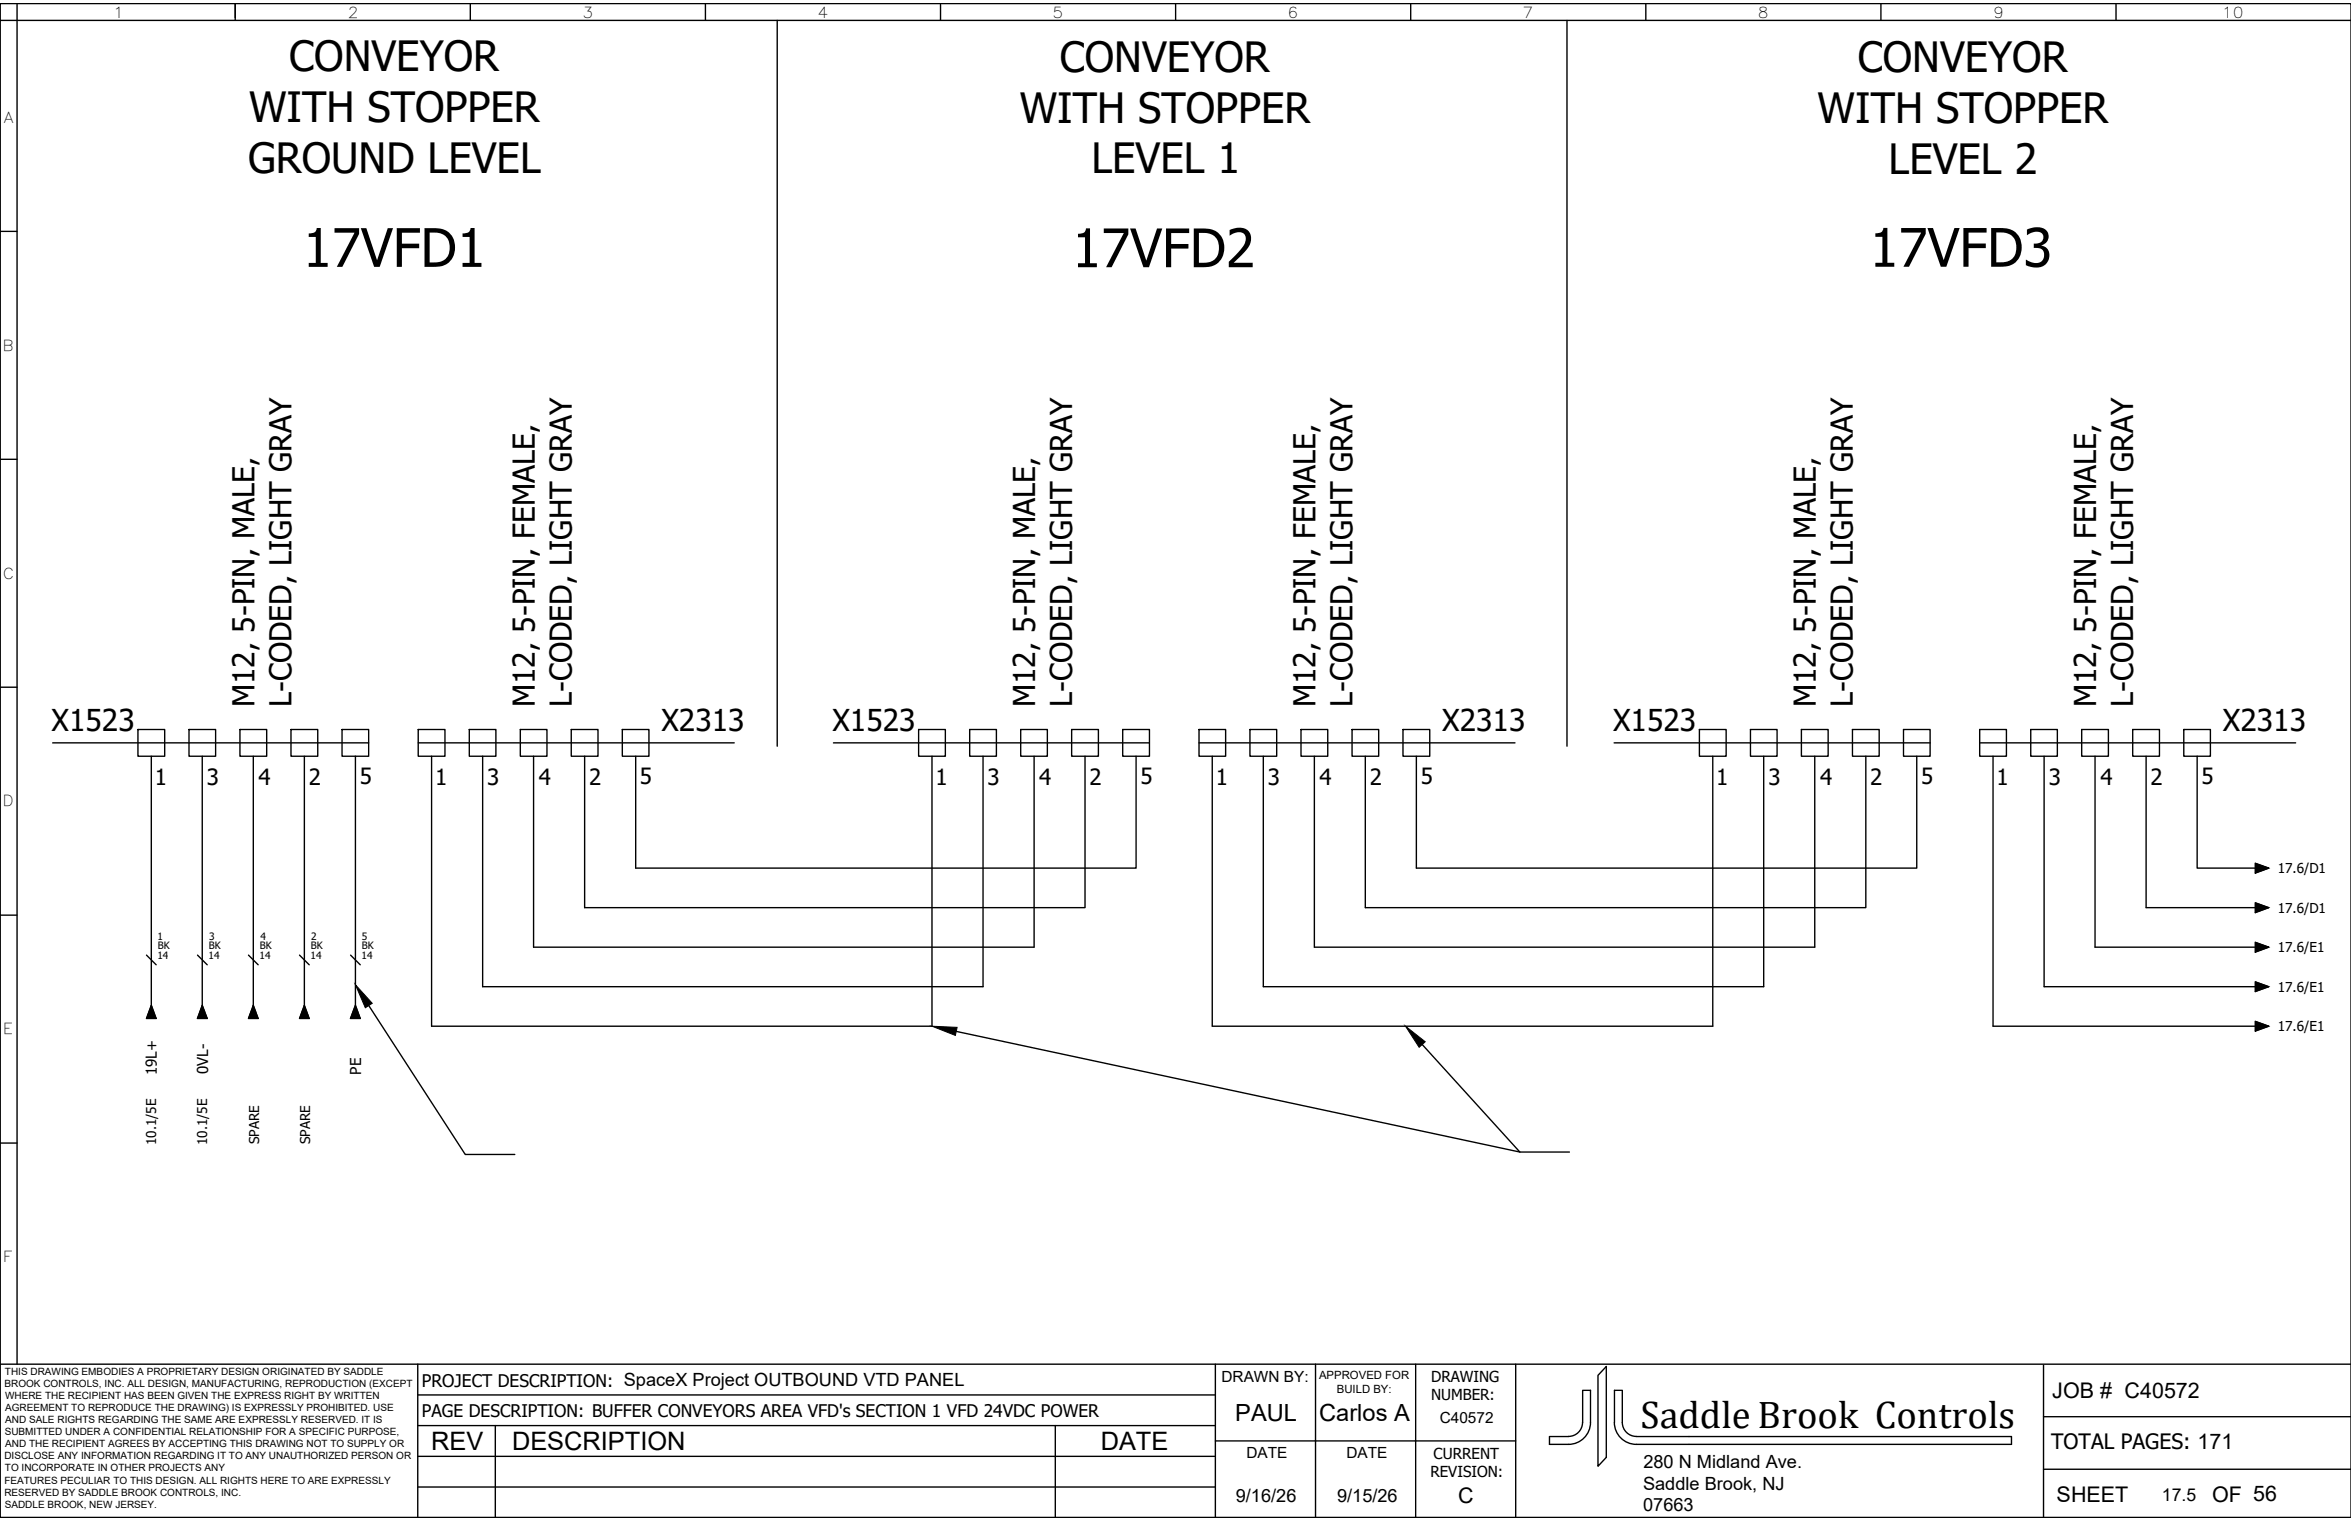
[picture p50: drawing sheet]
<svg xmlns="http://www.w3.org/2000/svg" width="432mm" height="279mm" viewBox="0 0 432 279" stroke-linecap="round" stroke-linejoin="round" font-family="sans-serif">
<defs><g id="words">
<g font-size="9.8">
<text x="55.6" y="49">17VFD1</text>
<text x="196.9" y="49.1">17VFD2</text>
<text x="343.4" y="49">17VFD3</text>
</g>
<g font-size="7.7">
<text x="53.1" y="13.1">CONVEYOR</text>
<text x="194.6" y="13.2">CONVEYOR</text>
<text x="341.2" y="13.1">CONVEYOR</text>
<text x="45.7" y="22.5">WITH STOPPER</text>
<text x="187.3" y="22.6">WITH STOPPER</text>
<text x="333.8" y="22.5">WITH STOPPER</text>
<text x="45.6" y="31.9">GROUND LEVEL</text>
<text x="200.5" y="31.9">LEVEL 1</text>
<text x="346.9" y="31.9">LEVEL 2</text>
</g>
<text font-size="7.1" x="301.3" y="262.4">Saddle Brook Controls</text>
<g font-size="5.5">
<text x="46.7" y="129.9" transform="rotate(-90 46.7 129.9)">M12, 5-PIN, MALE,</text>
<text x="53.5" y="129.9" transform="rotate(-90 53.5 129.9)">L-CODED, LIGHT GRAY</text>
<text x="98.2" y="129.9" transform="rotate(-90 98.2 129.9)">M12, 5-PIN, FEMALE,</text>
<text x="105" y="129.9" transform="rotate(-90 105 129.9)">L-CODED, LIGHT GRAY</text>
<text x="190.1" y="129.9" transform="rotate(-90 190.1 129.9)">M12, 5-PIN, MALE,</text>
<text x="196.9" y="129.9" transform="rotate(-90 196.9 129.9)">L-CODED, LIGHT GRAY</text>
<text x="241.6" y="129.9" transform="rotate(-90 241.6 129.9)">M12, 5-PIN, FEMALE,</text>
<text x="248.4" y="129.9" transform="rotate(-90 248.4 129.9)">L-CODED, LIGHT GRAY</text>
<text x="333.5" y="129.9" transform="rotate(-90 333.5 129.9)">M12, 5-PIN, MALE,</text>
<text x="340.3" y="129.9" transform="rotate(-90 340.3 129.9)">L-CODED, LIGHT GRAY</text>
<text x="385" y="129.9" transform="rotate(-90 385 129.9)">M12, 5-PIN, FEMALE,</text>
<text x="391.8" y="129.9" transform="rotate(-90 391.8 129.9)">L-CODED, LIGHT GRAY</text>
<text x="9.5" y="134.2">X1523</text>
<text x="121.5" y="134.2">X2313</text>
<text x="152.9" y="134.2">X1523</text>
<text x="264.9" y="134.2">X2313</text>
<text x="296.3" y="134.2">X1523</text>
<text x="408.3" y="134.2">X2313</text>
</g>
<g font-size="4.7">
<text x="79.2" y="266.3">REV</text>
<text x="94" y="266.4">DESCRIPTION</text>
<text x="202.2" y="266.3">DATE</text>
</g>
<g font-size="4.3">
<text x="226.9" y="261.1">PAUL</text>
<text x="242.3" y="261.1">Carlos A</text>
</g>
<g font-size="4.1">
<text x="28.4" y="144.1">1</text>
<text x="38" y="144.1">3</text>
<text x="47.5" y="144.1">4</text>
<text x="56.7" y="144.2">2</text>
<text x="66.1" y="144.1">5</text>
<text x="79.9" y="144.1">1</text>
<text x="89.5" y="144.1">3</text>
<text x="99" y="144.1">4</text>
<text x="108.2" y="144.2">2</text>
<text x="117.5" y="144.1">5</text>
<text x="171.8" y="144.1">1</text>
<text x="181.4" y="144.1">3</text>
<text x="190.9" y="144.1">4</text>
<text x="200.1" y="144.2">2</text>
<text x="209.5" y="144.1">5</text>
<text x="223.3" y="144.1">1</text>
<text x="232.9" y="144.1">3</text>
<text x="242.4" y="144.1">4</text>
<text x="251.6" y="144.2">2</text>
<text x="260.9" y="144.1">5</text>
<text x="315.2" y="144.1">1</text>
<text x="324.8" y="144.1">3</text>
<text x="334.3" y="144.1">4</text>
<text x="343.5" y="144.2">2</text>
<text x="352.8" y="144.1">5</text>
<text x="366.7" y="144.1">1</text>
<text x="376.3" y="144.1">3</text>
<text x="385.8" y="144.1">4</text>
<text x="395" y="144.2">2</text>
<text x="404.3" y="144.1">5</text>
</g>
<g font-size="4">
<text x="376.9" y="256.8">JOB # C40572</text>
<text x="377.7" y="275.9">SHEET</text>
<text x="406.3" y="275.9">OF 56</text>
</g>
<g font-size="3.9">
<text x="376.7" y="266.3">TOTAL PAGES: 171</text>
<text x="267.8" y="276.1">C</text>
</g>
<g font-size="3.3">
<text x="301.8" y="269.6">280 N Midland Ave.</text>
<text x="227" y="275.9">9/16/26</text>
<text x="245.6" y="275.9">9/15/26</text>
<text x="301.8" y="273.6">Saddle Brook, NJ</text>
<text x="301.8" y="277.6">07663</text>
</g>
<g font-size="3.2">
<text x="77.5" y="254.8">PROJECT DESCRIPTION: SpaceX Project OUTBOUND VTD PANEL</text>
<text x="77.5" y="260.2">PAGE DESCRIPTION: BUFFER CONVEYORS AREA VFD's SECTION 1 VFD 24VDC POWER</text>
<text x="397.1" y="275.7">17.5</text>
</g>
<g font-size="2.8">
<text x="20.8" y="3.2">1</text>
<text x="63.9" y="3.2">2</text>
<text x="107" y="3.2">3</text>
<text x="150.2" y="3.2">4</text>
<text x="193.3" y="3.2">5</text>
<text x="236.5" y="3.2">6</text>
<text x="279.7" y="3.2">7</text>
<text x="322.9" y="3.2">8</text>
<text x="366" y="3.2">9</text>
<text x="408.1" y="3.2">10</text>
<text x=".7" y="22.5">A</text>
<text x=".5" y="64.4">B</text>
<text x=".5" y="106.3">C</text>
<text x=".5" y="148.1">D</text>
<text x=".6" y="190">E</text>
<text x="28.8" y="197.5" transform="rotate(-90 28.8 197.5)">19L+</text>
<text x="38.2" y="197.3" transform="rotate(-90 38.2 197.3)">0VL-</text>
<text x="66.3" y="197.4" transform="rotate(-90 66.3 197.4)">PE</text>
<text x=".6" y="231.9">F</text>
<text x="224.3" y="253.8">DRAWN BY:</text>
<text x="262.8" y="253.9">DRAWING</text>
<text x="262.8" y="257.2">NUMBER:</text>
<text x="264.4" y="261.4">C40572</text>
<text x="228.9" y="267.9">DATE</text>
<text x="247.3" y="267.9">DATE</text>
<text x="263.3" y="267.9">CURRENT</text>
<text x="262.7" y="271.4">REVISION:</text>
</g>
<g font-size="2.5">
<text x="418.3" y="160.4">17.6/D1</text>
<text x="418.3" y="167.7">17.6/D1</text>
<text x="418.3" y="174.9">17.6/E1</text>
<text x="418.3" y="182.2">17.6/E1</text>
<text x="418.3" y="189.4">17.6/E1</text>
<text x="28.7" y="210.4" transform="rotate(-90 28.7 210.4)">10.1/5E</text>
<text x="38.1" y="210.4" transform="rotate(-90 38.1 210.4)">10.1/5E</text>
<text x="47.6" y="210.2" transform="rotate(-90 47.6 210.2)">SPARE</text>
<text x="57" y="210.2" transform="rotate(-90 57 210.2)">SPARE</text>
</g>
<g font-size="2.1">
<text x="242.3" y="253.3">APPROVED FOR</text>
<text x="245.5" y="255.8">BUILD BY:</text>
</g>
<g font-size="1.9">
<text x="28.9" y="172.7">1</text>
<text x="38.4" y="172.7">3</text>
<text x="47.8" y="172.7">4</text>
<text x="57.1" y="172.7">2</text>
<text x="66.5" y="172.6">5</text>
<text x="28.9" y="176.2">14</text>
<text x="29" y="174.4">BK</text>
<text x="38.3" y="176.2">14</text>
<text x="38.4" y="174.4">BK</text>
<text x="47.7" y="176.2">14</text>
<text x="47.7" y="174.4">BK</text>
<text x="57" y="176.2">14</text>
<text x="57.1" y="174.4">BK</text>
<text x="66.4" y="176.2">14</text>
<text x="66.5" y="174.4">BK</text>
</g>
<g font-size="1.8">
<text x=".8" y="254.8">BROOK CONTROLS, INC. ALL DESIGN, MANUFACTURING, REPRODUCTION (EXCEPT</text>
<text x=".9" y="252.6">THIS DRAWING EMBODIES A PROPRIETARY DESIGN ORIGINATED BY SADDLE</text>
<text x=".9" y="257">WHERE THE RECIPIENT HAS BEEN GIVEN THE EXPRESS RIGHT BY WRITTEN</text>
<text x=".9" y="263.7">SUBMITTED UNDER A CONFIDENTIAL RELATIONSHIP FOR A SPECIFIC PURPOSE,</text>
<text x="1" y="259.2">AGREEMENT TO REPRODUCE THE DRAWING) IS EXPRESSLY PROHIBITED. USE</text>
<text x="1" y="261.4">AND SALE RIGHTS REGARDING THE SAME ARE EXPRESSLY RESERVED. IT IS</text>
<text x=".8" y="268.1">DISCLOSE ANY INFORMATION REGARDING IT TO ANY UNAUTHORIZED PERSON OR</text>
<text x="1" y="265.9">AND THE RECIPIENT AGREES BY ACCEPTING THIS DRAWING NOT TO SUPPLY OR</text>
<text x=".8" y="272.5">FEATURES PECULIAR TO THIS DESIGN. ALL RIGHTS HERE TO ARE EXPRESSLY</text>
<text x=".8" y="274.7">RESERVED BY SADDLE BROOK CONTROLS, INC.</text>
<text x=".9" y="270.3">TO INCORPORATE IN OTHER PROJECTS ANY</text>
<text x=".9" y="276.9">SADDLE BROOK, NEW JERSEY.</text>
</g>
</g></defs>
<!-- layer: WIRES -->
<path d="M0 278.8h.1" fill="none" stroke="#000" stroke-width=".25"/>
<!-- layer: 0 -->
<g fill="none" stroke="#000" stroke-width=".25">
<path d="M0 .7h431.8v278.1h-431.8zM0 3.7h431.8M3.1 .7v249.9M43.2 .7v3M86.4 .7v3M129.6 .7v3M142.7 3.7v133.4M172.7 .7v3M215.9 .7v3M259.1 .7v3M287.8 3.7v133.4M302.3 .7v3"/>
<path d="M345.5 .7v3M388.6 .7v3M0 42.5h3.1M0 84.4h3.1M0 126.2h3.1M9.7 136.5h58M25.3 134h4.9v4.9h-4.9zM27.8 138.9v45.8M34.7 134h4.9v4.9h-4.9zM37.1 138.9v45.8M44.1 134h4.9v4.9h-4.9zM46.5 138.9v45.8"/>
<path d="M53.4 134h5v4.9h-5zM55.9 138.9v45.8M62.8 134h4.9v4.9h-4.9zM65.3 138.9v45.8M76.8 134h4.9v4.9h-4.9zM76.8 136.5h58.1M79.3 138.9v49.6h91.9v-49.6M86.2 134h4.9v4.9h-4.9zM88.6 138.9v42.4h92v-42.4M95.6 134h4.9v4.9h-4.9zM98 138.9v35.1h91.9v-35.1M104.9 134h4.9v4.9h-4.9z"/>
<path d="M107.4 138.9v27.8h91.9v-27.8M114.3 134h4.9v4.9h-4.9zM116.8 138.9v20.6h91.9v-20.6M153.1 136.5h58M168.7 134h4.9v4.9h-4.9zM178.1 134h4.9v4.9h-4.9zM187.5 134h4.9v4.9h-4.9zM196.8 134h4.9v4.9h-4.9zM206.2 134h4.9v4.9h-4.9zM220.2 134h4.9v4.9h-4.9zM220.2 136.5h58.1M222.7 138.9v49.6h91.9v-49.6"/>
<path d="M229.6 134h4.9v4.9h-4.9zM232 138.9v42.4h91.9v-42.4M239 134h4.9v4.9h-4.9zM241.4 138.9v35.1h91.9v-35.1M248.3 134h4.9v4.9h-4.9zM250.8 138.9v27.8h91.9v-27.8M257.7 134h4.9v4.9h-4.9zM260.1 138.9v20.6h91.9v-20.6M296.5 136.5h58M312.1 134h4.9v4.9h-4.9zM321.5 134h4.9v4.9h-4.9zM330.9 134h4.9v4.9h-4.9z"/>
<path d="M340.2 134h4.9v4.9h-4.9zM349.6 134h4.9v4.9h-4.9zM363.6 134h4.9v4.9h-4.9zM363.6 136.5h58M366.1 138.9v49.6h48.1M373 134h4.9v4.9h-4.9zM375.4 138.9v42.4h38.8M382.3 134h4.9v4.9h-4.9zM384.8 138.9v35.1h29.4M391.7 134h4.9v4.9h-4.9zM394.2 138.9v27.8h20M401.1 134h4.9v4.9h-4.9z"/>
<path d="M403.5 138.9v20.6h10.7M414.2 158.6l2.5 .9-2.5 .9zM0 168.1h3.1M26.9 175.5l1.8 1.7M36.3 175.5l1.8 1.7M45.6 175.5l1.8 1.7M55 175.5l1.8 1.7M64.4 175.5l1.8 1.7M414.2 165.8l2.5 .9-2.5 .9zM414.2 173.1l2.5 .9-2.5 .9zM27.8 184.7l.9 2.4h-1.8zM37.1 184.7l1 2.4h-1.8z"/>
<path d="M46.5 184.7l.9 2.4h-1.8zM55.9 184.7l.9 2.4h-1.8zM65.3 184.7l.9 2.4h-1.8zM67.7 184.7l17.7 27.4h9.2M175.6 189.5l103.5 22.1M261.2 191.9l17.9 19.7h9.1M414.2 180.4l2.5 .9-2.5 .8zM414.2 187.6l2.5 .9-2.5 .9zM0 210h3.1M0 250.6h431.8M76.7 250.6v28.2M76.7 256.2h146.5"/>
<path d="M223.2 250.6v28.2M241.6 250.6v28.2M260 250.6v28.2M278.4 250.6v28.2M295 251v16.7l-1.5 1.6v-16.7zM375.3 250.8v28M76.7 273.2h146.5M76.7 267.5h146.5M76.7 261.9h146.5M91 261.9v16.9M193.8 261.9v16.9M223.2 264.7h55.2"/>
<path d="M290.7 261.3a2.57 2.57 0 0 1-2.6 2.6h-3.5M290.7 261.3v-5.9h1.4v5.9a4 4 0 0 1-4 4h-3.5v-1.4M296.5 261.3a4 4 0 0 0 4 4h68.9v-1.4h-68.9a2.61 2.61 0 0 1-2.5-2.6v-5.9h-1.5v5.9M375.3 269.9h56.5M375.3 260.2h56.5"/>
</g>
<g fill="#000" stroke="#000" stroke-width=".18">
<path d="M414.2 158.6l2.5 .9-2.5 .9zM414.2 165.8l2.5 .9-2.5 .9zM414.2 173.1l2.5 .9-2.5 .9zM27.8 184.7l.9 2.4h-1.8zM37.1 184.7l1 2.4h-1.8zM46.5 184.7l.9 2.4h-1.8zM55.9 184.7l.9 2.4h-1.8zM65.3 184.7l.9 2.4h-1.8zM65.3 180.9l3.1 3.4-1.3 .8zM171.2 188.5l4.6 .2-.3 1.5zM258.1 188.5l3.7 2.9-1.2 1zM414.2 180.4l2.5 .9-2.5 .8z"/>
<path d="M414.2 187.6l2.5 .9-2.5 .9z"/>
</g>
<use href="#words"/>
</svg>
